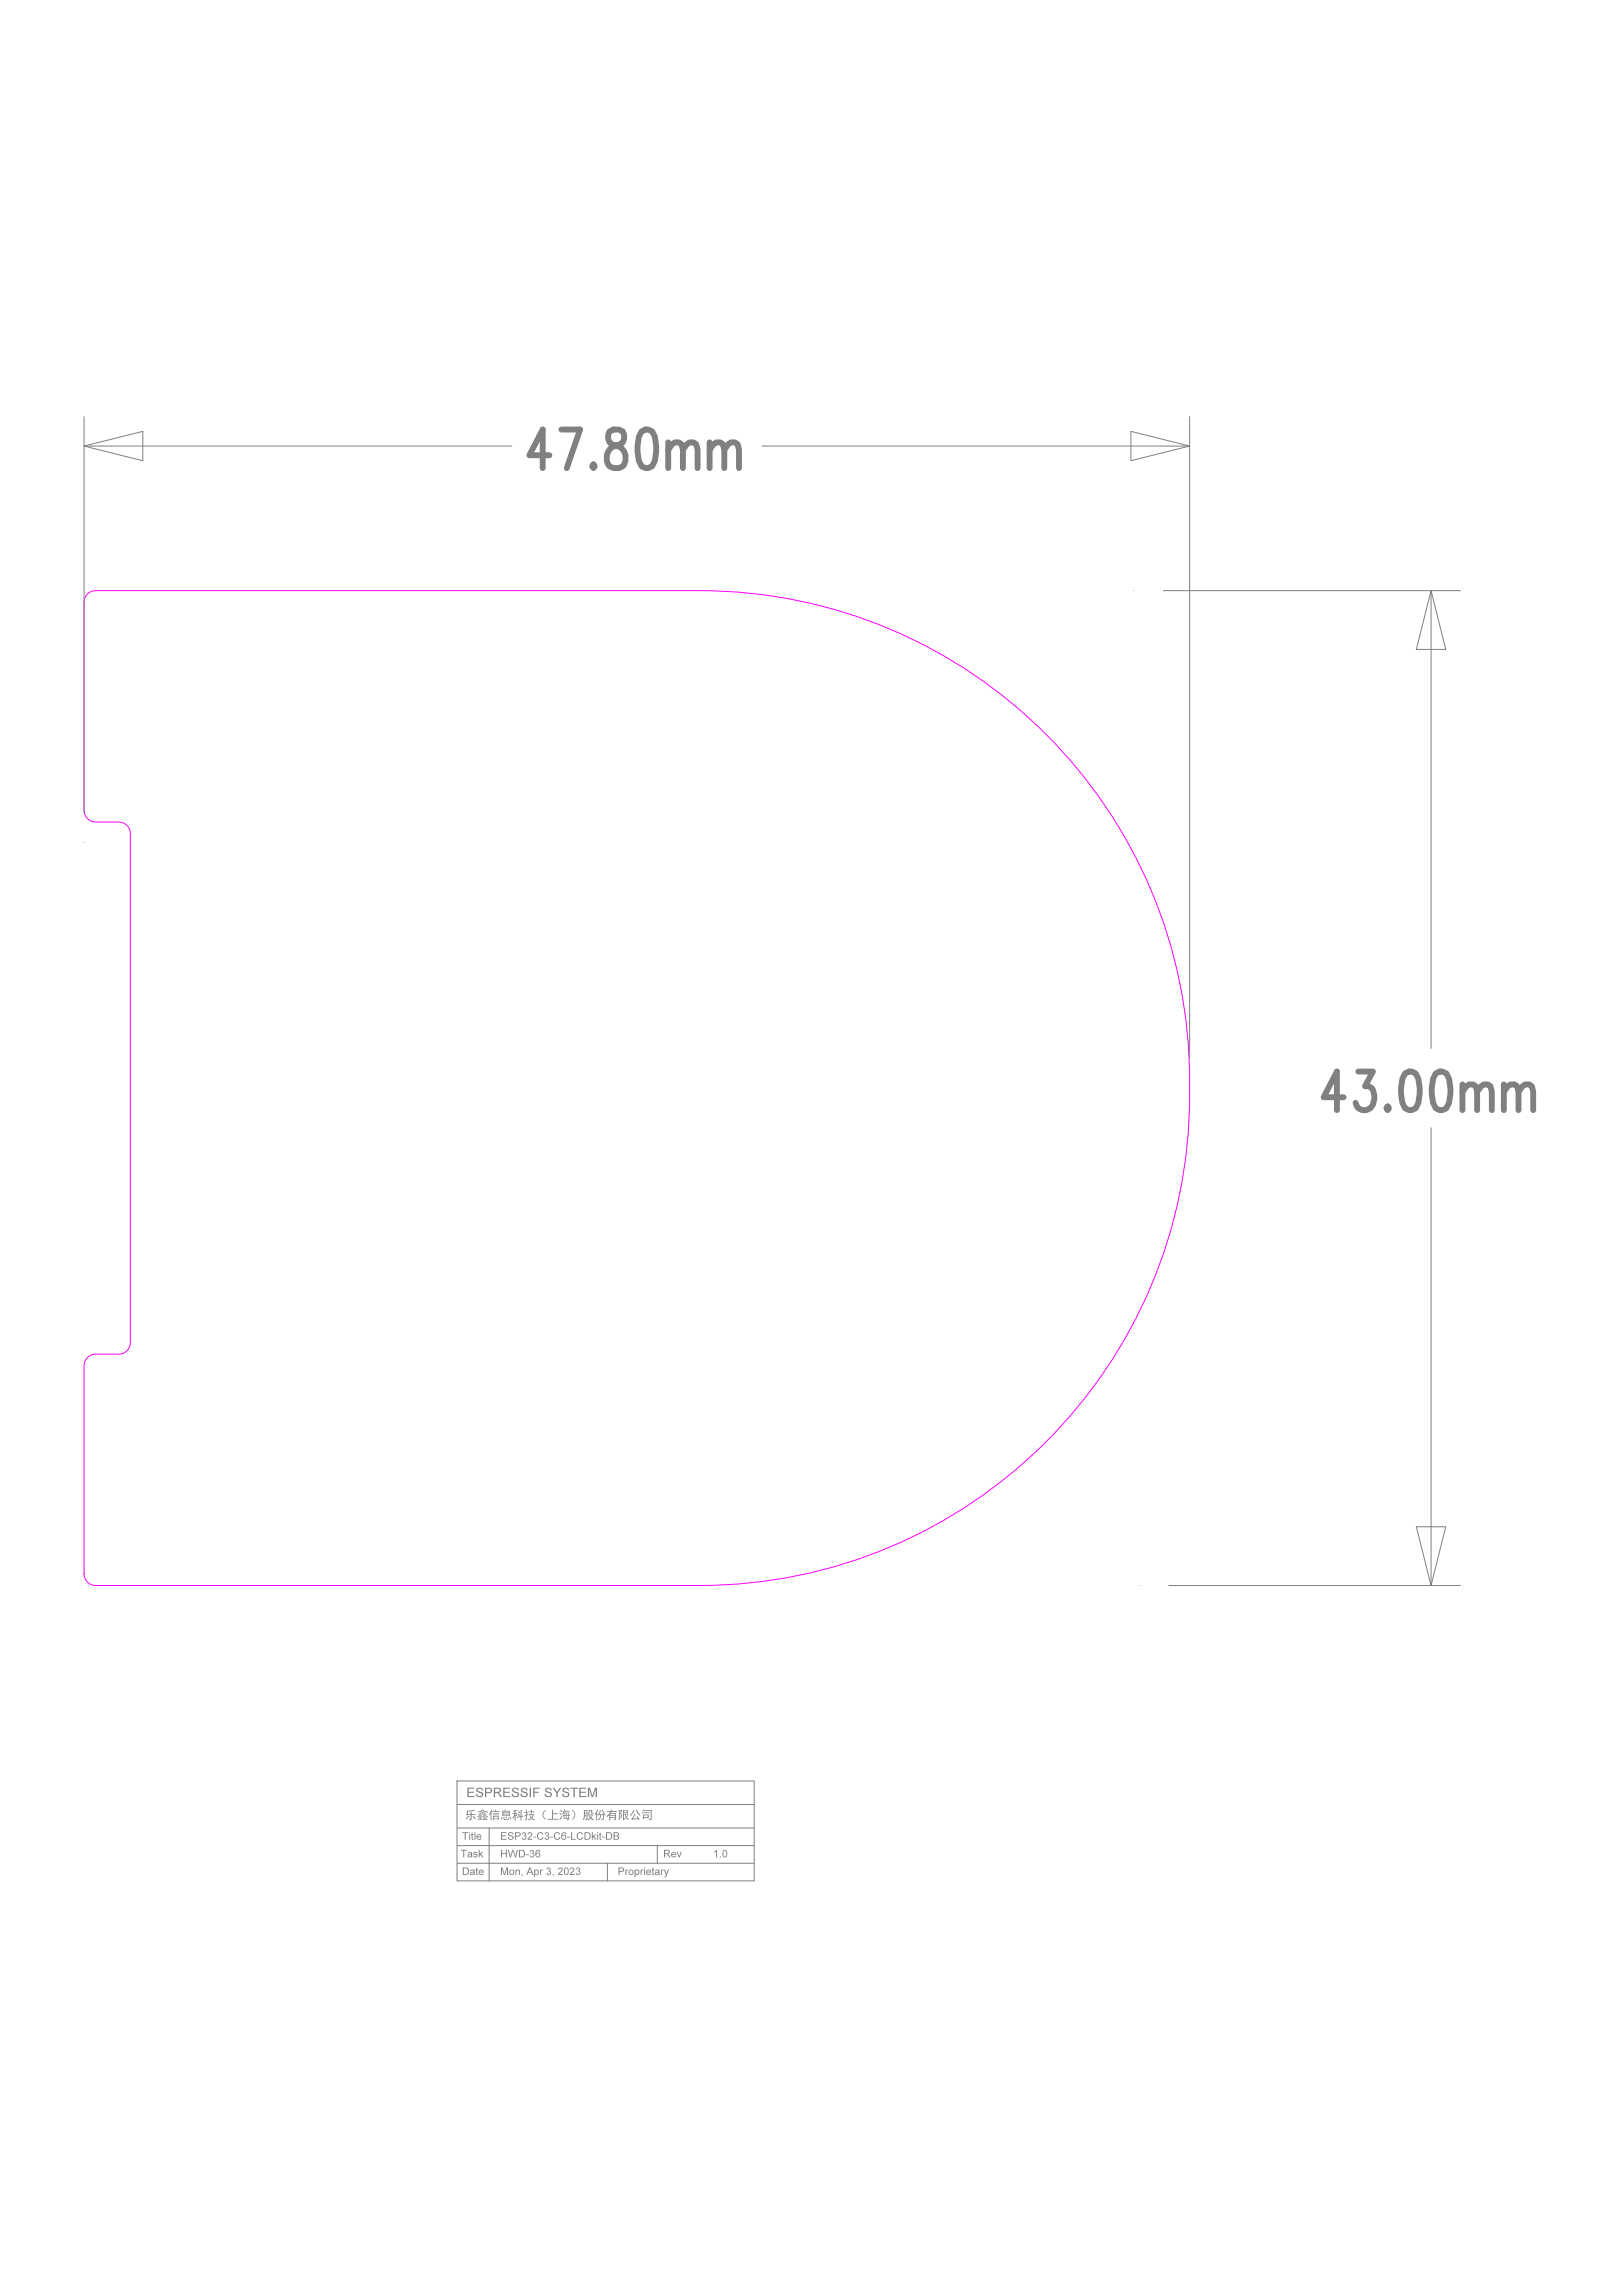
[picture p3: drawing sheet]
<svg xmlns="http://www.w3.org/2000/svg" width="210mm" height="297mm" viewBox="0 0 210 297" stroke-linecap="round" stroke-linejoin="round" font-family="sans-serif">
<defs><g id="words">
<g font-size="7.6" fill="#808080">
<text x="68.5" y="60.6">47.80mm</text>
<text x="171.3" y="143.6">43.00mm</text>
</g>
<text font-size="1.2" fill="#808080" x="92.3" y="240.3">1.0</text>
</g></defs>
<path d="M11.2 77l.3-.3 .4-.2 .5-.1h78.1a63.5 63.5 0 0 1 63.5 65.3 63.5 63.5 0 0 1-63.5 63.4h-78.1a1.5 1.5 0 0 1-1.5-1.5v-26.9a1.5 1.5 0 0 1 1.5-1.5h3a1.5 1.5 0 0 0 1.5-1.5v-65.9a1.5 1.5 0 0 0-1.5-1.5h-3a1.5 1.5 0 0 1-1.5-1.5v-26.9l.1-.5z" fill="none" stroke="#f0f" stroke-width=".13"/>
<g fill="none" stroke="#808080" stroke-width=".13">
<path d="M10.9 57.7l7.6-1.9v3.8zM10.9 53.9v51.3M10.9 57.7h55.3M98.6 57.7h55.3M146.3 55.8l7.6 1.9-7.6 1.9zM153.9 53.9v83M146.7 76.4h.1M150.5 76.4h38.5M185.2 76.4l1.9 7.6h-3.8zM185.2 76.4v59.2M10.9 109h.1M153.9 140.7h.1"/>
<path d="M185.2 145.9v59.2M183.3 197.5h3.8l-1.9 7.6zM147.5 205.1h.1M151.3 205.1h37.7M59.1 230.4h38.5v12.9h-38.5zM59.1 233.5h38.5M59.2 238.8h38.4M59.2 236.5h38.4M63.3 236.5v6.8M85.1 238.8v2.3M59.2 241.1h38.4M78.6 241.1v2.2"/>
</g>
<g fill="#808080">
<path d="M59.9 241.6h.3a.49 .49 0 0 1 .5 .5 .49 .49 0 0 1-.5 .5h-.3zM60 241.7v.8a.4 .4 0 0 0 .6-.4 .4 .4 0 0 0-.6-.4zM60.9 241.9a.31 .31 0 0 1 .5 .2l.1 .5-.2-.1-.3 .1a.24 .24 0 0 1-.2-.3 .24 .24 0 0 1 .4-.1l.1-.1a.17 .17 0 0 0-.2-.1 .17 .17 0 0 0-.1 .1h-.2zM61 242.3a.18 .18 0 0 0 .2 .2 .18 .18 0 0 0 .1-.3zM61.6 241.7l.2-.1v.3h.1v.1h-.1v.4l.1 .2-.3-.1v-.5h-.1zM62 241.9h.1a.33 .33 0 0 1 .5 .3h-.5a.22 .22 0 0 0 .1 .3 .22 .22 0 0 0 .3-.1h.1a.36 .36 0 0 1-.5 .1 .36 .36 0 0 1-.1-.6zM62.1 242v.1h.4l-.1-.1z"/>
<path d="M59.6 239.3h.8v.1h-.3v.9h-.2v-.9h-.3zM60.6 239.6a.36 .36 0 0 1 .5 .1 .36 .36 0 0 1 0 .4v.2l-.1-.1-.3 .1a.24 .24 0 0 1-.2-.3 .24 .24 0 0 1 .4-.1l.1-.1a.17 .17 0 0 0-.2-.1 .17 .17 0 0 0-.2 .1h-.1zM60.6 240a.18 .18 0 0 0 .2 .2 .18 .18 0 0 0 .2-.2zM61.3 239.6h.3l.2 .2-.2-.1a.14 .14 0 0 0-.1 0 .14 .14 0 0 0-.1 .1 .3 .3 0 0 1 .4 .4 .32 .32 0 0 1-.6-.1h.2a.15 .15 0 0 0 .1 .1 .15 .15 0 0 0 .2-.2 .28 .28 0 0 1-.3-.1 .28 .28 0 0 1-.1-.3zM62 239.3h.1v.6l.2-.3h.2l-.2 .2 .2 .5h-.1l-.2-.4-.1 .4h-.1z"/>
<path d="M59.8 237h.8v.1h-.3v.9h-.2v-.9h-.3zM60.7 237h.1v.2h-.1zM60.7 237.3h.1v.7h-.1zM61 237.1h.2v.2h.1v.1h-.1v.5l.1 .1h-.3v-.6h-.1zM61.4 237h.1v1h-.1zM61.7 237.4l.1-.1a.33 .33 0 0 1 .5 .4h-.5a.22 .22 0 0 0 .1 .2 .22 .22 0 0 0 .3-.1h.1a.36 .36 0 0 1-.5 .2 .36 .36 0 0 1-.1-.6zM61.8 237.5v.1h.4l-.2-.2z"/>
<path d="M60.4 234.3l1-.2 .1 .2h-.9l-.1 .4h.4v-.3h.1v.3h.6v.1h-.6v.7h-.3v-.1h.2v-.6h-.5h-.1zM60.6 234.9l.1 .1-.3 .4-.1-.1zM61.2 234.9l.4 .4-.1 .1-.3-.4zM62 234.5h.4v-.1h-.2h.5l-.2 .1h.4v.1h-.2h.1l-.1 .1h.3v.1h-1.1v-.1h.3v-.1h-.2zM62.6 235h.3l-.1 .2h.3h-.3v.2h.1v-.1l.2 .2h-.7v-.1h.1v-.1h.1l.1 .1v-.2h-.2h.2zM61.8 234.4l.4-.1 .2-.2 .3 .2 .4 .1v.1l-.4-.1a.41 .41 0 0 0-.6 0l-.3 .1zM62 235h.3h-.1v.1h.1v.1h-.1v.2l.1-.2h.1v.2l-.6 .1v-.1h.1v-.1l.2 .1v-.2h-.2v-.1h.2zM62.4 235l.3-.2 .5 .2-.1 .1-.4-.2-.3 .2zM61.7 235l.4-.2 .3 .1v.1l-.3-.2-.3 .3zM62.5 234.6v.1h.2v-.1zM62.2 234.6l.1 .1h.1v-.1zM63.8 235h.7v.5h-.1v-.1h-.5v.1h-.1zM63.6 234.1l.1 .1-.1 .2v1.1h-.1v-.9l-.1 .2h-.1zM63.9 235.1v.2h.5v-.2zM63.7 234.3h.9v.1h-.9zM63.8 234.5h.8v.1h-.8zM63.8 234.7h.8v.1h-.8zM64.1 234.2l.1-.1v.2h-.1zM65 234.3h.3v-.2h.2l-.1 .2h.6v.6h-1zM65.2 235h.1v.4h.4l.1-.2 .1 .1-.1 .1h-.6zM65.1 234.4v.1h.8v-.1zM65.1 234.7v.1h.8v-.1zM65.1 234.5v.2h.8v-.2zM65.9 235.1l.1-.1 .2 .3-.1 .1zM64.9 235.1h.1l-.1 .3h-.1zM65.4 235.1l.1-.1 .1 .2h-.1zM66.4 234.3l.5-.2v.2h-.2v.3h.2v.1h-.2v.8h-.1v-.6l-.2 .4-.1-.1 .3-.5h-.3v-.1h.3v-.3l-.2 .1zM67.4 234.1h.1v.8h.2v.1h-.2v.5h-.1v-.4l-.5 .1v-.1l.5-.1zM67.1 234.6l.2 .2-.1 .1-.2-.2zM67 234.3h.1l.2 .2-.1 .1zM66.8 234.7l.2 .2-.1 .1-.2-.2zM68.4 234.3l.3 .1v-.3h.1v.3l.4-.1v.2h-.4v.2h.3l-.3 .5 .4 .2v.1l-.4-.2-.5 .2v-.1l.4-.2-.3-.5h.3v-.2h-.3zM68.1 234.1h.1v.3h.1v.1h-.1v.3l.1-.1v.1l-.1 .1v.5l-.3 .1v-.1l.2-.1v-.4l-.2 .1-.1-.1 .3-.1v-.3h-.2v-.1h.2zM68.6 234.8l.2 .3 .2-.3zM70.6 234.1v.1a.65 .65 0 0 0 0 1.1v.1a.75 .75 0 0 1 0-1.3zM71.4 234.1h.2v.5h.5v.1h-.5v.6h.7v.1h-1.4v-.1h.5zM73 234.1l.2 .1-.1 .1h.6v.1h-.6l-.1 .1h.6v.3h.2v.1h-.2v.3h.1v.1h-.1l-.1 .2-.2-.1 .2-.1h-.6l.1-.4h-.2v-.1h.2v-.3l-.1 .2-.1-.1zM73 234.9v.3h.5v-.3zM73.1 234.6l-.1 .2h.5v-.2zM72.6 234.9l.1 .1-.2 .5-.1-.1zM72.4 234.5l.3 .2v.1l-.3-.2zM72.5 234.1l.3 .2-.1 .1-.2-.2zM73.2 235h.1l.1 .1-.1 .1zM73.2 234.7l.1-.1 .1 .2h-.1zM74.1 234.1a.76 .76 0 0 1 0 1.3l-.1-.1a.65 .65 0 0 0 0-1.1zM75.6 234.2h.4v1.2l-.2 .1-.1-.2h.2v-.3h-.2l-.1 .5-.2-.1 .1-.2zM76.1 234.7h.6l-.2 .5 .3 .2v.1l-.4-.2-.3 .2-.1-.1 .3-.2zM76.2 234.2h.4v.3h.2v.1h-.2l-.1-.3h-.2l-.2 .4v-.1l.1-.1zM75.7 234.6v.3h.2v-.3zM75.7 234.3v.2h.2v-.2zM76.3 234.8l.1 .3 .2-.3zM77.6 234.2h.2l-.3 .5h.7l-.3-.5 .1-.1 .4 .7-.1 .1-.1-.2v.2a.38 .38 0 0 1-.3 .6l-.1-.1 .2-.1v-.5h-.2l-.1 .5-.2 .2-.1-.1 .2-.2v-.4l-.1-.1-.1 .2-.1-.1 .2-.3zM77.3 234.1l.1 .1-.1 .3v1h-.2l.1-.8-.2 .1h-.1zM78.6 234.3h.4l.1-.2h.1v.2h.6v.1h-.7l-.1 .2h.7v.8l-.2 .1-.1-.1 .2-.1v-.1h-.6v.3h-.2v-.7l-.2 .3-.1-.1 .5-.6h-.4zM79 234.7v.1h.6v-.1zM79 234.9v.2h.6v-.2zM80.6 234.2h.7v.6h-.3v.2l.2-.2 .1 .1-.2 .2 .3 .3-.1 .1-.3-.3-.1-.4h-.2v.5l.2-.1v.1l-.3 .2v-.1zM80.1 234.2h.4l-.1 .5 .1 .3-.2 .2-.1-.1a.22 .22 0 0 0 .2-.2 .22 .22 0 0 0-.2-.2l.2-.4h-.2v1.2h-.1zM80.7 234.5v.2h.4v-.2zM80.7 234.3v.1h.4v-.1zM82.1 234.7h.1l-.3 .6 .6-.1-.1-.2h.1l.3 .4-.1 .1-.1-.2-.8 .1-.1-.1 .2-.2zM82.3 234.2l.1-.1 .3 .5 .2 .2-.1 .1-.2-.2zM82 234.2h.1l-.5 .7-.1-.1zM83.2 234.8h.8v.5l-.7-.1v.1h-.1zM83.2 234.2h1.1v1.2l-.3 .1v-.1l.2-.1v-.1v-.9h-1zM83.3 234.8v.3h.5v-.3zM83.1 234.5h1v.1h-1z"/>
<path d="M60.5 231.3h.9v.1h-.7v.4h.6v.1h-.6v.5h.7v.1h-.9zM61.7 231.4a.48 .48 0 0 1 .4-.1 .48 .48 0 0 1 .4 .3h-.2a.25 .25 0 0 0-.3-.2 .25 .25 0 0 0-.1 .3 .55 .55 0 0 1 .6 .5 .51 .51 0 0 1-.5 .3 .51 .51 0 0 1-.4-.4h.1a.3 .3 0 0 0 .3 .3 .3 .3 0 0 0 .3-.3l-.1-.1a.45 .45 0 0 1-.5-.6zM62.8 231.3h.4a.37 .37 0 0 1 .5 .3 .37 .37 0 0 1-.5 .4h-.3v.5h-.1zM62.9 231.4v.5h.3a.23 .23 0 0 0 .3-.3 .23 .23 0 0 0-.3-.2zM63.9 231.3h.5a.34 .34 0 0 1 .4 .3 .34 .34 0 0 1-.3 .3l.5 .6h-.3l-.1-.3a.4 .4 0 0 0-.5-.2v.5h-.2zM64.1 231.4v.4h.4l.1-.1v-.2zM65.1 231.3h.9v.1h-.7v.4h.7v.1h-.7v.5h.7v.1h-.9zM66.3 231.4a.48 .48 0 0 1 .5-.1 .48 .48 0 0 1 .3 .3h-.1a.25 .25 0 0 0-.3-.2 .25 .25 0 0 0-.2 .3 .55 .55 0 0 1 .7 .5 .51 .51 0 0 1-.6 .3 .51 .51 0 0 1-.4-.4h.2a.3 .3 0 0 0 .3 .3 .3 .3 0 0 0 .3-.3l-.1-.1a.45 .45 0 0 1-.6-.6zM67.4 231.4a.48 .48 0 0 1 .5-.1 .48 .48 0 0 1 .4 .3h-.2a.25 .25 0 0 0-.3-.2 .25 .25 0 0 0-.2 .3h.1a.55 .55 0 0 1 .6 .5 .51 .51 0 0 1-.5 .3 .51 .51 0 0 1-.5-.4h.2a.3 .3 0 0 0 .3 .3 .3 .3 0 0 0 .3-.3l-.1-.1a.45 .45 0 0 1-.6-.6zM68.5 231.3h.2v1.2h-.2zM69 231.3h.8v.1h-.6v.4h.5v.1h-.5v.6h-.2zM70.6 231.4a.48 .48 0 0 1 .4-.1 .48 .48 0 0 1 .4 .3h-.2a.25 .25 0 0 0-.3-.2 .25 .25 0 0 0-.1 .3 .55 .55 0 0 1 .6 .5 .51 .51 0 0 1-.5 .3 .51 .51 0 0 1-.4-.4h.1a.3 .3 0 0 0 .3 .3 .3 .3 0 0 0 .3-.3l-.1-.1a.45 .45 0 0 1-.5-.6zM71.5 231.3h.2l.4 .5 .3-.5h.2l-.4 .7v.5h-.2v-.5zM72.8 231.4a.48 .48 0 0 1 .5-.1 .48 .48 0 0 1 .4 .3h-.2a.25 .25 0 0 0-.3-.2 .25 .25 0 0 0-.2 .3h.1a.55 .55 0 0 1 .6 .5 .51 .51 0 0 1-.6 .3 .51 .51 0 0 1-.4-.4h.2a.3 .3 0 0 0 .3 .3 .3 .3 0 0 0 .3-.3l-.1-.1a.45 .45 0 0 1-.6-.6zM73.8 231.3h1v.1h-.4v1.1h-.2v-1.1h-.4zM75 231.3h.8v.1h-.7v.4h.7v.1h-.7v.5h.8v.1h-.9zM76.1 231.3h.2l.4 1 .3-1h.3v1.2h-.2v-1l-.4 1h-.1l-.3-1v1h-.2z"/>
<path d="M80 241.6h.4a.29 .29 0 0 1 .4 .3 .29 .29 0 0 1-.4 .3h-.2v.4h-.2zM80.2 241.7v.4h.2a.18 .18 0 0 0 .2-.2 .18 .18 0 0 0-.2-.2zM80.9 241.9h.1v.1l.2-.1h.1v.1l-.2 .1v.5h-.2zM81.3 242.2a.35 .35 0 0 1 .7 0 .35 .35 0 0 1-.7 0zM81.5 242.2a.24 .24 0 0 0 .4 0 .24 .24 0 0 0-.4 0zM82.1 241.9h.2v.1a.34 .34 0 0 1 .5 .2 .34 .34 0 0 1-.4 .4l-.1-.1v.3h-.2zM82.3 242v.4a.22 .22 0 0 0 .3-.2 .22 .22 0 0 0-.3-.2zM82.9 241.9h.1v.1l.2-.1h.1l-.1 .1-.2 .1v.5h-.1zM83.4 241.6h.1v.1h-.1zM83.4 241.9h.1v.7h-.1zM83.7 241.9h.1a.33 .33 0 0 1 .5 .3h-.6a.22 .22 0 0 0 .2 .3 .22 .22 0 0 0 .2-.1h.2a.36 .36 0 0 1-.6 .1 .36 .36 0 0 1 0-.6zM83.7 242.1h.4l-.2-.1zM84.4 241.7l.1-.1v.3h.2v.1h-.2v.4l.2 .2-.3-.1v-.5h-.1zM84.8 241.9a.32 .32 0 0 1 .6 .2v.5l-.2-.1-.2 .1a.24 .24 0 0 1-.2-.3 .24 .24 0 0 1 .3-.1l.1-.1a.17 .17 0 0 0-.1-.1 .17 .17 0 0 0-.2 .1h-.1zM84.9 242.3a.18 .18 0 0 0 .2 .2 .18 .18 0 0 0 .1-.3zM85.6 241.9h.1v.1l.1-.1h.1v.1l-.2 .1v.5h-.1zM85.9 241.9h.2l.1 .5 .2-.5h.2l-.5 1-.1-.1v-.1h.1l.1-.1z"/>
<path d="M64.8 241.6h.2l.3 .8 .3-.8h.2v1h-.2v-.9l-.3 .9h-.1l-.2-.9v.9h-.2zM65.9 242.2a.35 .35 0 0 1 .7 0 .35 .35 0 0 1-.7 0zM66 242.2a.25 .25 0 0 0 .5 0 .25 .25 0 0 0-.5 0zM66.7 241.9h.1v.1a.25 .25 0 0 1 .3-.1 .25 .25 0 0 1 .2 .2v.5h-.1v-.5l-.2-.1-.2 .1v.5h-.1zM67.5 242.5h.1l-.1 .3zM68.5 241.6h.1l.4 1h-.1l-.1-.3h-.4l-.1 .3h-.2zM68.6 241.7l-.2 .5h.3zM69.1 241.9h.1v.1a.34 .34 0 0 1 .6 .2 .34 .34 0 0 1-.4 .4l-.2-.1v.3h-.1zM69.3 242v.4a.22 .22 0 0 0 .3-.2 .22 .22 0 0 0-.3-.2zM69.9 241.9h.1v.1l.2-.1h.1l-.1 .1-.2 .1v.5h-.1zM70.8 241.7a.26 .26 0 0 1 .4 0 .26 .26 0 0 1-.1 .3 .3 .3 0 0 1 .1 .6 .3 .3 0 0 1-.5-.3h.1a.19 .19 0 0 0 .3 .2 .19 .19 0 0 0 .1-.3 .19 .19 0 0 0-.3-.1v-.1a.15 .15 0 0 0 .2-.1 .15 .15 0 0 0-.1-.2 .15 .15 0 0 0-.2 .2h-.1zM71.5 242.5h.1l-.1 .3zM72.3 241.7a.32 .32 0 0 1 .5 0 .32 .32 0 0 1-.1 .5l-.3 .3h.4v.1h-.6l.4-.6a.18 .18 0 0 0 0-.3 .18 .18 0 0 0-.3 .2h-.1zM73.1 241.7a.34 .34 0 0 1 .4 0 .34 .34 0 0 1 .1 .4 .34 .34 0 0 1-.3 .5 .34 .34 0 0 1-.3-.5zM73.2 241.8l-.1 .1a.38 .38 0 0 0 .3 .6l.1-.2a.38 .38 0 0 0-.3-.6zM73.8 241.7a.32 .32 0 0 1 .5 0 .32 .32 0 0 1-.1 .5l-.3 .3h.4v.1h-.6l.5-.6a.18 .18 0 0 0-.1-.3 .18 .18 0 0 0-.3 .2h-.1zM74.6 241.7a.26 .26 0 0 1 .4 0 .26 .26 0 0 1-.1 .3 .3 .3 0 0 1 .1 .6 .3 .3 0 0 1-.5-.3h.1a.19 .19 0 0 0 .3 .2 .19 .19 0 0 0 .1-.3 .19 .19 0 0 0-.3-.1v-.1a.15 .15 0 0 0 .2-.1 .15 .15 0 0 0-.1-.2 .15 .15 0 0 0-.2 .2h-.1z"/>
<path d="M64.8 239.3h.2v.4h.5v-.4h.1v1h-.1v-.5h-.5v.5h-.2zM65.7 239.3h.2l.2 .9 .2-.9h.1l.3 .9 .2-.9h.1l-.2 1h-.2l-.2-.9-.3 .9h-.1zM67.2 239.3h.3a.49 .49 0 0 1 .5 .5 .49 .49 0 0 1-.5 .5h-.3zM67.3 239.4v.8a.4 .4 0 0 0 .5-.4 .4 .4 0 0 0-.5-.4zM68.1 239.9h.3v.1h-.3zM68.6 239.4a.26 .26 0 0 1 .4 0 .26 .26 0 0 1 0 .4 .3 .3 0 0 1 0 .5 .3 .3 0 0 1-.5-.3h.2a.19 .19 0 0 0 .2 .2 .19 .19 0 0 0 .1-.3 .19 .19 0 0 0-.2-.1v-.1a.15 .15 0 0 0 .2-.1 .15 .15 0 0 0-.2-.2 .15 .15 0 0 0-.1 .2h-.1zM69.4 239.4l.3-.1 .2 .3h-.1a.19 .19 0 0 0-.2-.2 .19 .19 0 0 0-.2 .3v.1a.31 .31 0 0 1 .5 .1 .31 .31 0 0 1-.2 .4 .31 .31 0 0 1-.4-.3zM69.4 240a.22 .22 0 0 0 .4 0 .22 .22 0 0 0-.4 0z"/>
<path d="M64.8 237h.7v.1h-.5v.4h.5v.1h-.5v.3h.6v.1h-.8zM65.8 237.2a.38 .38 0 0 1 .4-.2 .38 .38 0 0 1 .2 .3h-.1a.2 .2 0 0 0-.2-.2 .2 .2 0 0 0-.2 .3h.1a.36 .36 0 0 1 .4 .1 .36 .36 0 0 1 0 .4 .43 .43 0 0 1-.7-.2h.1a.23 .23 0 0 0 .3 .3 .23 .23 0 0 0 .1-.4 .33 .33 0 0 1-.4-.4zM66.7 237h.3a.29 .29 0 0 1 .4 .3 .29 .29 0 0 1-.4 .3h-.2v.4h-.1zM66.8 237.1v.4h.2a.18 .18 0 0 0 .3-.2 .18 .18 0 0 0-.3-.2zM67.6 237.1a.26 .26 0 0 1 .4 0 .26 .26 0 0 1 0 .4 .3 .3 0 0 1 0 .5 .3 .3 0 0 1-.5-.2l.1-.1a.19 .19 0 0 0 .3 .2 .19 .19 0 0 0 .1-.2 .19 .19 0 0 0-.2-.1v-.2a.15 .15 0 0 0 .2-.1 .15 .15 0 0 0-.2-.2 .15 .15 0 0 0-.1 .2h-.2zM68.4 237.1a.32 .32 0 0 1 .4 .1 .32 .32 0 0 1-.1 .4l-.3 .3h.5v.1h-.6l.4-.6a.18 .18 0 0 0-.1-.2 .18 .18 0 0 0-.2 .1h-.1zM69 237.6h.4v.1h-.4zM69.6 237.2l.5-.2 .2 .3h-.1a.31 .31 0 0 0-.5-.1 .31 .31 0 0 0-.1 .4 .28 .28 0 0 0 .3 .3 .28 .28 0 0 0 .3-.2h.1a.46 .46 0 0 1-.6 .2 .46 .46 0 0 1-.2-.6zM70.6 237.1a.26 .26 0 0 1 .4 0 .26 .26 0 0 1-.1 .4 .3 .3 0 0 1 0 .5 .3 .3 0 0 1-.4-.2l.1-.1a.19 .19 0 0 0 .2 .2 .19 .19 0 0 0 .2-.2 .19 .19 0 0 0-.3-.1v-.2a.15 .15 0 0 0 .2-.1 .15 .15 0 0 0-.1-.2 .15 .15 0 0 0-.2 .2h-.1zM71.2 237.6h.4v.1h-.4zM71.8 237.2l.4-.2 .3 .3h-.1a.31 .31 0 0 0-.5-.1 .31 .31 0 0 0-.1 .4 .28 .28 0 0 0 .3 .3 .28 .28 0 0 0 .3-.2h.1a.46 .46 0 0 1-.6 .2 .46 .46 0 0 1-.2-.6zM72.7 237.1l.4-.1 .2 .3h-.2a.19 .19 0 0 0-.2-.2 .19 .19 0 0 0-.1 .3l-.1 .1a.31 .31 0 0 1 .5 .1 .31 .31 0 0 1-.1 .4 .31 .31 0 0 1-.4-.2zM72.7 237.7a.25 .25 0 0 0 .5 0 .25 .25 0 0 0-.5 0zM73.4 237.6h.4v.1h-.4zM73.9 237h.1v.9h.5v.1h-.6zM74.7 237.2l.5-.2 .2 .3h-.1a.31 .31 0 0 0-.4-.1 .31 .31 0 0 0-.1 .4 .28 .28 0 0 0 .2 .3 .28 .28 0 0 0 .3-.2h.2a.46 .46 0 0 1-.7 .2 .46 .46 0 0 1-.1-.6zM75.6 237h.4a.49 .49 0 0 1 .4 .5 .49 .49 0 0 1-.4 .5h-.4zM75.8 237.1v.8a.4 .4 0 0 0 .5-.4 .4 .4 0 0 0-.5-.4zM76.6 237h.1v.6l.3-.3h.2l-.3 .3 .3 .4h-.2l-.2-.3-.1 .3h-.1zM77.3 237h.1v.2h-.1zM77.3 237.3h.1v.7h-.1zM77.6 237.1h.1v.2h.1v.1h-.1v.5l.2 .1h-.3v-.6h-.1zM77.9 237.6h.4v.1h-.4zM78.4 237h.4a.49 .49 0 0 1 .4 .5 .49 .49 0 0 1-.4 .5h-.4zM78.6 237.1v.8a.4 .4 0 0 0 .5-.4 .4 .4 0 0 0-.5-.4zM79.4 237h.4a.25 .25 0 0 1 .3 .2 .25 .25 0 0 1-.2 .3 .27 .27 0 0 1 .2 .3 .27 .27 0 0 1-.3 .2h-.4zM79.5 237.1v.4l.4-.1 .1-.1-.1-.1zM79.5 237.6v.3l.5-.1-.1-.2z"/>
<path d="M85.9 239.3h.5a.27 .27 0 0 1 .3 .2 .27 .27 0 0 1-.3 .3l.4 .5h-.2l-.1-.2a.32 .32 0 0 0-.4-.2v.4h-.2zM86.1 239.4v.3h.2a.17 .17 0 0 0 .3-.1 .17 .17 0 0 0-.2-.2zM86.9 239.7l.1-.1a.33 .33 0 0 1 .5 .4h-.5a.22 .22 0 0 0 .1 .2 .22 .22 0 0 0 .3-.1h.1a.36 .36 0 0 1-.5 .1 .36 .36 0 0 1-.1-.5zM87 239.7v.2h.4l-.1-.2zM87.6 239.6h.1l.2 .6 .2-.6h.1l-.2 .7h-.2z"/>
</g>
<use href="#words"/>
</svg>
